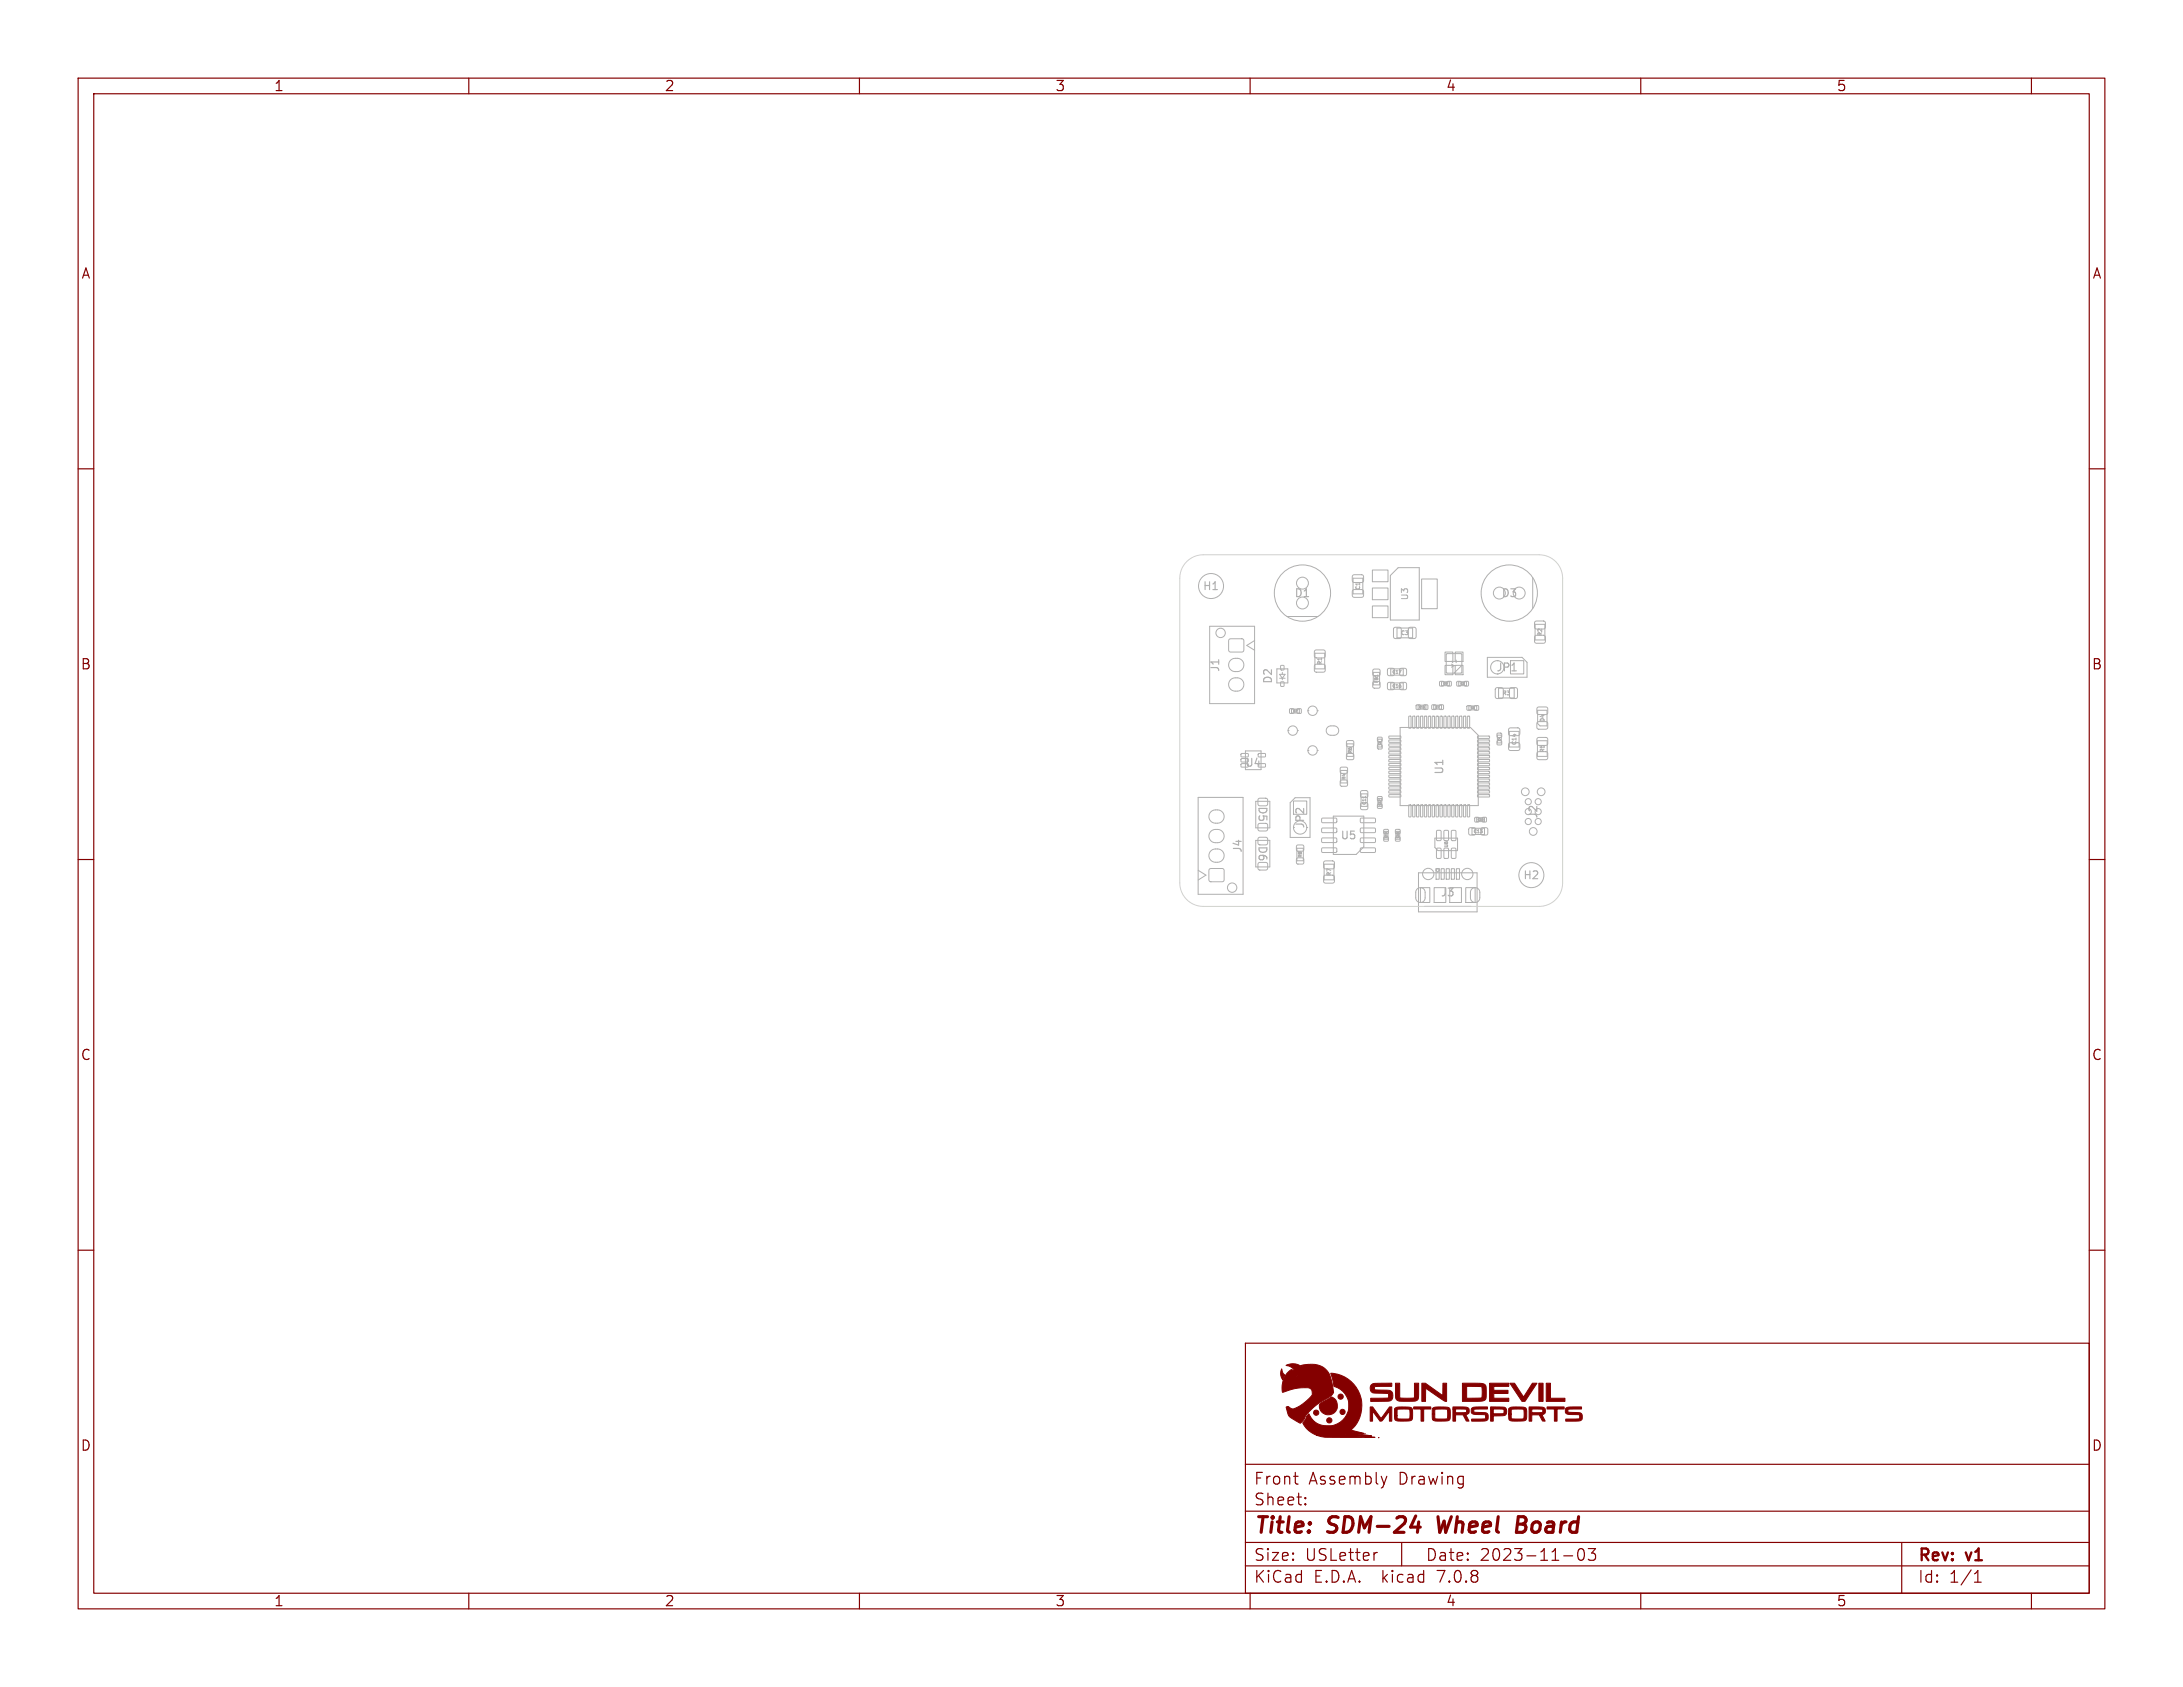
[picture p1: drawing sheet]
<svg xmlns="http://www.w3.org/2000/svg" width="279mm" height="216mm" viewBox="0 0 279 216" stroke-linecap="round" stroke-linejoin="round" font-family="sans-serif">
<defs><g id="words">
<g font-size="2.8" fill="#840000">
<text x="160.4" y="196.8">Title:</text>
<text x="170.1" y="196.8">SDM-24</text>
<text x="184.9" y="196.8">Wheel</text>
<text x="195.8" y="196.8">Board</text>
</g>
<g font-size="2.1" fill="#840000">
<text x="160.4" y="190.2">Front</text>
<text x="167.5" y="190.2">Assembly</text>
<text x="179.1" y="190.2">Drawing</text>
<text x="160.4" y="192.9">Sheet:</text>
<text x="160.4" y="202.8">KiCad</text>
<text x="160.4" y="200">Size:</text>
<text x="167" y="200">USLetter</text>
<text x="168.1" y="202.8">E.D.A.</text>
<text x="177" y="202.8">kicad</text>
<text x="182.4" y="200">Date:</text>
<text x="184.2" y="202.8">7.0.8</text>
<text x="189.4" y="200">2023-11-03</text>
<text x="245.4" y="200.2">Rev:</text>
<text x="245.4" y="202.8">Id:</text>
<text x="249.5" y="202.8">1/1</text>
<text x="251.8" y="200.2">v1</text>
</g>
<g font-size="1.8" fill="#840000">
<text x="35" y="11.9">1</text>
<text x="85" y="11.9">2</text>
<text x="135" y="11.9">3</text>
<text x="185" y="11.9">4</text>
<text x="235" y="11.9">5</text>
<text x="10.3" y="35.9">A</text>
<text x="267.7" y="35.9">A</text>
<text x="10.3" y="85.9">B</text>
<text x="267.7" y="85.9">B</text>
<text x="10.3" y="135.9">C</text>
<text x="267.7" y="135.9">C</text>
<text x="10.3" y="185.9">D</text>
<text x="267.7" y="185.9">D</text>
<text x="35" y="205.8">1</text>
<text x="85" y="205.8">2</text>
<text x="135" y="205.8">3</text>
<text x="185" y="205.8">4</text>
<text x="235" y="205.8">5</text>
</g>
<g font-size="1.4" fill="#afafaf">
<text x="153.9" y="75.7">H1</text>
<text x="165.6" y="76.6">D1</text>
<text x="192.1" y="76.6">D3</text>
<text x="156.2" y="86.1" transform="rotate(-90 156.2 86.1)">J1</text>
<text x="163" y="87.6" transform="rotate(-90 163 87.6)">D2</text>
<text x="191.4" y="86.1">JP1</text>
<text x="159.3" y="98.3">U4</text>
<text x="184.9" y="99.2" transform="rotate(-90 184.9 99.2)">U1</text>
<text x="160.9" y="103.1" transform="rotate(90 160.9 103.1)">D5</text>
<text x="167.1" y="106.1" transform="rotate(-90 167.1 106.1)">JP2</text>
<text x="171.5" y="107.6">U5</text>
<text x="197" y="104.9" transform="rotate(-90 197 104.9)">J2</text>
<text x="159.1" y="109.2" transform="rotate(-90 159.1 109.2)">J4</text>
<text x="160.9" y="108.1" transform="rotate(90 160.9 108.1)">D6</text>
<text x="194.9" y="112.7">H2</text>
<text x="184.3" y="114.9">J3</text>
</g>
<text font-size="1.1" fill="#afafaf" x="180.4" y="76.9" transform="rotate(-90 180.4 76.9)">U3</text>
<text font-size=".8" fill="#afafaf" x="186.5" y="85.5" transform="rotate(-90 186.5 85.5)">Y1</text>
<g font-size=".7" fill="#afafaf">
<text x="174.2" y="75.6" transform="rotate(-90 174.2 75.6)">C1</text>
<text x="179.2" y="81.4">C3</text>
<text x="197.5" y="81.5" transform="rotate(-90 197.5 81.5)">R2</text>
<text x="169.3" y="85.2" transform="rotate(-90 169.3 85.2)">R1</text>
<text x="192.2" y="89.1">R3</text>
<text x="194.2" y="95.4" transform="rotate(-90 194.2 95.4)">C14</text>
<text x="197.8" y="92.5" transform="rotate(-90 197.8 92.5)">D4</text>
<text x="197.8" y="96.4" transform="rotate(-90 197.8 96.4)">R5</text>
<text x="170.5" y="112.2" transform="rotate(-90 170.5 112.2)">R7</text>
</g>
<g font-size=".6" fill="#afafaf">
<text x="176.5" y="87.5" transform="rotate(-90 176.5 87.5)">FB1</text>
<text x="178.2" y="88.1">C16</text>
<text x="178.2" y="86.3">C17</text>
<text x="172.3" y="99.8" transform="rotate(-90 172.3 99.8)">R4</text>
<text x="173.1" y="96.4" transform="rotate(-90 173.1 96.4)">R6</text>
<text x="174.9" y="103" transform="rotate(-90 174.9 103)">C11</text>
<text x="188.6" y="106.7">C13</text>
<text x="166.7" y="109.8" transform="rotate(-90 166.7 109.8)">R8</text>
<text x="185.4" y="108.5" transform="rotate(-90 185.4 108.5)">U6</text>
</g>
<g font-size=".3" fill="#afafaf">
<text x="184.7" y="87.7">C9</text>
<text x="186.9" y="87.7">C5</text>
<text x="165.5" y="91.2">C2</text>
<text x="176.8" y="95.4" transform="rotate(-90 176.8 95.4)">C6</text>
<text x="183.7" y="90.7">C7</text>
<text x="188.2" y="90.8">C8</text>
<text x="192.1" y="94.9" transform="rotate(-90 192.1 94.9)">C4</text>
<text x="176.8" y="103.1" transform="rotate(-90 176.8 103.1)">C12</text>
<text x="177.6" y="107.3" transform="rotate(-90 177.6 107.3)">C19</text>
<text x="179.1" y="107.3" transform="rotate(-90 179.1 107.3)">C18</text>
<text x="189.1" y="105.1">C10</text>
</g>
</g></defs>
<g fill="none" stroke="#840000" stroke-width=".15">
<path d="M10 10h259.4v195.9h-259.4zM12 12h255.4v191.9h-255.4zM60 10v2M110 10v2M160 10v2M210 10v2M260 10v2M10 60h2M267.4 60h2M10 110h2M267.4 110h2M10 160h2"/>
<path d="M267.4 160h2M159.4 171.9h108v32h-108zM159.4 197.4h108M159.4 193.4h108M159.4 187.4h108M165.6 188.9h.5M165.9 189.9h.2M167.1 192.4v.1v.1M167.1 192.4l-.1 .1 .1 .1M167.1 191.7v.1M167.1 192.4v.2M167.1 191.7h-.1l.1 .1"/>
<path d="M176.3 198.7l-.3 .1M177.5 188.9l-.4 1M179.4 197.4v3M200.1 199.1h1.2M202.1 198.3a.36 .36 0 0 1 .6 .2 .77 .77 0 0 1-.4 1.2 1 1 0 0 1-.2-1.4zM203.3 198.2h.9l-.5 .6a.41 .41 0 0 1 .5 .2v.4l-.1 .2-.6 .1-.2-.2M243.4 197.4v6.5M60 203.9v2M110 203.9v2M159.4 200.4h108M160 203.9v2M210 203.9v2"/>
<path d="M252.7 202.5h.9M252.7 201.4l.4-.4v1.5M260 203.9v2"/>
</g>
<path d="M180.5 195.4h1.3M181.6 194.8l-.2 1.3M184 194.1l.3 2 .5-1.4M194.2 195.1h.7M194.9 195.1l.3 .1M195 194.1h-.7l-.2 2h.7l.2-.1M195.1 195l-.2 .1" fill="none" stroke="#840000" stroke-width=".4"/>
<g fill="#840000" stroke="#840000" stroke-width=".13">
<path d="M176.4 184h.1z"/>
<path d="M170.3 175.7a4.2 4.2 0 0 1 3.8 2.8 4.2 4.2 0 0 1-1.2 4.5l1.7 .5-1.9-.1 2.8 .4-2.9-.1 3.4 .2h-5.8a4 4 0 0 1-1.7-.2l3.7-.1-3.7 .1-.3-.1a3 3 0 0 1-1.5-1.5l.8-1.2a2.65 2.65 0 0 0 3.7 1.3 2.65 2.65 0 0 0 .9-3.8 2.6 2.6 0 0 0-1.4-1z"/>
<path d="M164.6 174.7a1.93 1.93 0 0 1 2.4 .6l-.5-.5a3.2 3.2 0 0 1 3.4 .7 5.7 5.7 0 0 1 .8 2.7l-.4 .4a9.3 9.3 0 0 0-3.2 2.5l-.2 .5-.4 .5a.75 .75 0 0 1-.7-.3 1.8 1.8 0 0 1-1.2-1.7l.3-.1a.82 .82 0 0 0 1.2 .1l.9-.6a1.99 1.99 0 0 0 1-1.1 .73 .73 0 0 0-1-.8 9.9 9.9 0 0 0-2.9 .6 2.77 2.77 0 0 1 1.2-2.9 1.62 1.62 0 0 1 .8 .9v.1l-.1-.1a1.72 1.72 0 0 0-1.4-1.5z"/>
<path d="M175.4 180.1h.3l1.1 1.4 1-1.4h.3v1.8h-.3v-1.3l-.7 1a.42 .42 0 0 1-.5 .3l-.9-1.3v1.3h-.3z"/>
<path d="M178.5 180.3a1.29 1.29 0 0 1 1.2-.2h.9a1.37 1.37 0 0 1 .2 1.3l-.1 .3a2.21 2.21 0 0 1-1.5 .2l-.4-.1a.45 .45 0 0 1-.3-.6h.3l.1 .4h1.2a.28 .28 0 0 0 .3 0 .28 .28 0 0 0 .1-.4l-.1-.8-.2-.1-1.3 .1-.1 .8h-.3z"/>
<path d="M180.9 180.1h2.2v.2h-.9v1.6h-.3v-1.6h-1z"/>
<path d="M183.3 180.3a1.11 1.11 0 0 1 1-.2h1.1a1.37 1.37 0 0 1 .2 1.3v.3a2.21 2.21 0 0 1-1.6 .2l-.3-.1a.41 .41 0 0 1-.4-.5v-.3h.3l.1 .6h1.2a.28 .28 0 0 0 .3 0 .28 .28 0 0 0 .1-.4l-.1-.8h-1.5l-.1 .6h-.3z"/>
<path d="M186 180.1h.8a1.52 1.52 0 0 1 1.2 .2 .54 .54 0 0 1-.4 .8l.4 .8h-.3l-.4-.8h-1v.8h-.3v-1.6h.3v.5h1.2a.22 .22 0 0 0 .2-.3 .22 .22 0 0 0-.2-.2h-1.5z"/>
<path d="M188.4 180.2a1.1 1.1 0 0 1 .9-.1h1.1v.2h-1.5a.2 .2 0 0 0-.3 .2 .2 .2 0 0 0 .2 .2l.9 .1a.58 .58 0 0 1 .7 .3 .58 .58 0 0 1-.2 .7l-1.8 .1v-.3h1.5a.29 .29 0 0 0 .2-.4 .29 .29 0 0 0-.4-.2h-.2a1.57 1.57 0 0 1-1.2-.2z"/>
<path d="M190.8 180.1h1.1a.75 .75 0 0 1 .9 .3 .56 .56 0 0 1 0 .6 .56 .56 0 0 1-.6 .2h-1.1v.7h-.3v-1.6h.3v.6h.9a.34 .34 0 0 0 .5-.2 .34 .34 0 0 0-.5-.4h-1.2z"/>
<path d="M193.1 180.3a1.29 1.29 0 0 1 1.2-.2h.9a1.38 1.38 0 0 1 .2 1.3l-.1 .3a2.21 2.21 0 0 1-1.5 .2l-.4-.1a.41 .41 0 0 1-.3-.5v-.3h.3l.1 .6h1.2a.28 .28 0 0 0 .3 0 .28 .28 0 0 0 .1-.4l-.1-.8h-1.5l-.1 .6h-.3z"/>
<path d="M195.7 180.1h.8a1.52 1.52 0 0 1 1.2 .2 .54 .54 0 0 1-.3 .8l.4 .8h-.4l-.4-.8h-1v.8h-.3v-1.6h.3v.5h1.3a.22 .22 0 0 0 .2-.3 .22 .22 0 0 0-.3-.2h-1.5z"/>
<path d="M198 180.1h2.2v.2h-.9v1.6h-.4v-1.6h-.9z"/>
<path d="M200.4 180.2a1.1 1.1 0 0 1 .9-.1h1.1v.2h-1.5a.2 .2 0 0 0-.2 .2 .2 .2 0 0 0 .2 .2l.8 .1a.58 .58 0 0 1 .8 .3 .58 .58 0 0 1-.3 .7l-1.8 .1v-.3h1.5a.29 .29 0 0 0 .3-.4 .29 .29 0 0 0-.4-.2h-.2a1.57 1.57 0 0 1-1.2-.2z"/>
<path d="M169 179.6l1.4-.8a1.17 1.17 0 0 1 .8 1.4 1.17 1.17 0 0 1-1.4 .8 1.17 1.17 0 0 1-.9-1.3z"/>
<path d="M175.5 177.2l.5-.2h2.1v.4h-2a.22 .22 0 0 0-.2 .3 .22 .22 0 0 0 .2 .2h1.5a.72 .72 0 0 1 .7 .8 .72 .72 0 0 1-.9 .6l-2 .1v-.5h1.9a.35 .35 0 0 0 .4-.3 .35 .35 0 0 0-.5-.3h-1.2a.62 .62 0 0 1-.6-.4 .62 .62 0 0 1 .1-.7z"/>
<path d="M178.6 177h.5v1.9h.1h1.8v-1.9h.6v1a1.58 1.58 0 0 1-.2 1.2 5.4 5.4 0 0 1-2.3 .1 .76 .76 0 0 1-.5-1z"/>
<path d="M182 177h.4l2.3 1.6v-1.6h.5v2.3l-.5-.1-2.2-1.5-.1 1.6h-.4z"/>
<path d="M187.2 177l2.6 .1a.62 .62 0 0 1 .4 .8 1.36 1.36 0 0 1-.2 1.3l-.7 .1h-2.1v-1.9h.5v1.5h1.5a.37 .37 0 0 0 .5-.1v-1.1a.27 .27 0 0 0-.4-.3h-2.1z"/>
<path d="M190.6 177h2.5v.4h-1.9v.5h1.8v.4h-1.8v.6h1.9v.4h-2.5z"/>
<path d="M193.2 177h.6l1.2 1.8 1.1-1.8h.6l-1.5 2.3h-.4z"/>
<path d="M197 177h.5v2.3h-.5z"/>
<path d="M197.9 177h.5v1.9h1.9v.4h-2.4z"/>
<path d="M164 175.2l.2 .5 .2 .3-.2 .6-.1-.1a1.32 1.32 0 0 1-.1-1.3z"/>
<circle cx="170.1" cy="181.8" r=".33"/>
<circle cx="168.5" cy="180.8" r=".34"/>
<circle cx="171.8" cy="180.7" r=".33"/>
<circle cx="171.6" cy="178.7" r=".33"/>
</g>
<g fill="none" stroke="#afafaf" stroke-width=".13">
<path d="M164.7 78.9h4M173.1 73.6h.2h1.1l.1 .2v.6l-.2 .2-1.1-.1-.1-.2zM173.1 75.5l.2-.1 1.1 .1 .1 .2v.6l-.2 .1h-1.1l-.1-.2zM173.2 74h1.2v2h-1.2zM175.6 73h2v1.4h-2zM175.6 75.3h2v1.4h-2zM175.6 77.6h2v1.4h-2zM179 72.7h2.6v6.7h-3.6v-5.7zM182 74.1h2v3.8h-2zM196.2 73.9v4M196.5 79.5h.2h.9l.2 .2v.6l-.2 .2h-1l-.2-.2zM196.5 79.9h1.2v2h-1.2z"/>
<path d="M154.8 80.1h5.8v10h-5.8zM157.3 81.8l.2-.1h1.4l.2 .1 .1 .2-.1 1.4h-.2h-1.4h-.2l-.1-.2zM157.5 84.5l.4-.2h.4a.85 .85 0 0 1 .9 .8 .85 .85 0 0 1-.9 .9h-.2a.85 .85 0 0 1-.8-.6 .85 .85 0 0 1 .2-.9zM157.5 87l.4-.2 .4-.1a.85 .85 0 0 1 .9 .9 .85 .85 0 0 1-.9 .8h-.2a.85 .85 0 0 1-.8-.5 .85 .85 0 0 1 .2-.9zM158.9 96.5l.8-.1 .1 .4-.9 .1zM158.9 97.1h.8l.1 .4h-.9zM158.9 97.8l.8-.1 .1 .4-.9 .1zM159.4 98.5v-2.4h2v2.4M160.6 82l-1 .6 1 .6M161.1 97.8l.8-.1 .1 .4-.9 .1zM161.1 96.5l.8-.1 .1 .4-.9 .1zM163.4 85.6h1.4v1.8h-1.4"/>
<path d="M163.8 86.8h.7M163.8 86.3h.7l-.4 .5zM163.9 87.3h.4v.5h-.4zM163.9 85.2h.4v.5h-.4zM164.1 86.1v.2M164.1 86.8v.2M164.9 93.5a.6 .6 0 0 1 .6-.6 .6 .6 0 0 1 .6 .6M164.9 93.5h.1M164.9 93.5a.6 .6 0 0 0 .6 .6 .6 .6 0 0 0 .6-.6M165.1 90.7h.5v.6h-.5zM165.3 90.7h1v.6h-1zM166 90.7h.5v.6h-.5z"/>
<path d="M166.1 93.5h.1M167.4 96a.6 .6 0 0 1 .6-.6 .6 .6 0 0 1 .6 .6M167.4 96h.1M167.4 96a.6 .6 0 0 0 .6 .6 .6 .6 0 0 0 .6-.6M167.4 91a.6 .6 0 0 1 .6-.6 .6 .6 0 0 1 .6 .6M167.4 91h.1M167.4 91a.6 .6 0 0 0 .6 .6 .6 .6 0 0 0 .6-.6M168.3 85.1l.2-.1h1l.1 .3v.6l-.2 .1h-1l-.2-.2zM168.3 83.2h.2h1l.1 .2v.6l-.2 .2h-1l-.2-.2zM168.3 83.6h1.2v2h-1.2zM168.6 96h.1M168.6 91h.1"/>
<path d="M169.9 93.1l.3-.2h.5a.6 .6 0 0 1 .6 .6 .6 .6 0 0 1-.6 .6h-.4a.6 .6 0 0 1-.5-.4 .6 .6 0 0 1 .1-.6zM171.6 99.9h.8v.7h-.8zM171.6 98.2h.8v.7h-.8zM171.6 98.6h.8v1.6h-.8zM172.4 94.8h.8v.7h-.8zM172.4 96.5h.8v.7h-.8zM172.4 95.2h.8v1.6h-.8zM175.8 87.3l.1-.1 .7 .1v.1v.6l-.2 .1-.6-.1-.1-.1zM175.8 85.7l.1-.1 .7 .1v.1v.6l-.2 .1-.6-.1-.1-.1zM175.8 86.1h.8v1.6h-.8zM176.3 95.3h.6v.5h-.6zM176.3 94.4h.6v.5h-.6z"/>
<path d="M176.3 94.6h.6v1h-.6zM177.6 87.4l.2-.1 .6 .1 .1 .1-.1 .7-.1 .1-.7-.1v-.1zM177.6 85.6l.2-.1 .6 .1 .1 .1-.1 .7-.1 .1-.7-.1v-.1zM177.8 94.2h1.4l.1 .2-.1 .1h-1.4zM177.8 94.7h1.4l.1 .2-.1 .1h-1.4zM177.8 95.2h1.4l.1 .2-.1 .1h-1.4zM177.8 95.7h1.4l.1 .2-.1 .1h-1.4zM177.8 96.2h1.4l.1 .2-.1 .1h-1.4zM177.8 96.7h1.4l.1 .2-.1 .1h-1.4zM177.8 97.2h1.4l.1 .2-.1 .1h-1.4zM177.8 97.7h1.4l.1 .2-.1 .1h-1.4zM177.8 98.2h1.4l.1 .2-.1 .1h-1.4z"/>
<path d="M177.8 98.7h1.4l.1 .2-.1 .1h-1.4zM177.8 99.2h1.4l.1 .2-.1 .1h-1.4zM177.8 99.7h1.4l.1 .2-.1 .1h-1.4zM178 87.4h1.6v.8h-1.6zM178 85.6h1.6v.8h-1.6zM178.4 80.3h.7l.2 .1v1.1l-.1 .2h-.6l-.2-.1-.1-1.1zM178.8 80.4h2v1.2h-2zM179.2 87.4l.1-.1 .7 .1v.1v.7l-.2 .1-.6-.1-.1-.1zM179.2 85.6l.1-.1 .7 .1v.1v.7l-.2 .1-.6-.1-.1-.1zM179.2 93.1h9l1 1v9h-10zM180.3 91.7h.3v1.4l-.1 .1-.2-.1zM180.3 80.3h.7l.2 .1 .1 1.1-.2 .2h-.6l-.2-.1v-1.1z"/>
<path d="M180.8 91.7h.3v1.4l-.1 .1-.2-.1zM181.3 90.2h.5v.6h-.5zM181.3 91.7h.3v1.4l-.1 .1-.2-.1zM181.5 90.3h1v.4h-1zM181.8 90.6h.1M181.8 90.4l-.1 .1 .1 .1M181.8 90.4h.1M181.8 91.7h.3v1.4l-.1 .1-.2-.1zM181.9 90.6h.2M181.9 90.4h.1v.2M182.2 90.2h.5v.6h-.5zM182.3 90.4h-.1v.1h.1v.1h-.1"/>
<path d="M182.3 91.7h.3v1.4l-.1 .1-.2-.1zM182.8 91.7h.3v1.4l-.1 .1-.2-.1zM183.3 90.2h.5v.6h-.5zM183.3 91.7h.3v1.4l-.1 .1-.2-.1zM183.5 90.3h1v.4h-1zM183.8 91.7h.3v1.4l-.1 .1-.2-.1zM184.2 90.2h.5v.6h-.5zM184.3 87.2h.5v.6h-.5zM184.3 91.7h.3v1.4l-.1 .1-.2-.1zM184.5 87.3h1v.4h-1zM184.8 91.7h.3v1.4l-.1 .1-.2-.1zM185 83.4h1v1.3h-1z"/>
<path d="M185 85.1h1v1.3h-1zM185.1 83.7h.1h1.8h.1v2.4h-.1h-1.8h-.1zM185.2 87.2h.5v.6h-.5zM185.3 91.7h.3v1.4l-.1 .1-.2-.1zM185.8 91.7h.3v1.4l-.1 .1-.2-.1zM186.3 85.1h1v1.3h-1zM186.3 83.4h1v1.3h-1zM186.3 91.7h.3v1.4l-.1 .1-.2-.1zM186.5 87.2h.5v.6h-.5zM186.7 87.3h1v.4h-1zM186.8 91.7h.3v1.4l-.1 .1-.2-.1zM187.1 85.1l-1 1"/>
<path d="M187.3 91.7h.3v1.4l-.1 .1-.2-.1zM187.4 87.2h.5v.6h-.5zM187.8 90.3h.5v.6h-.5zM187.8 91.7h.3v1.4l-.1 .1-.2-.1zM188 90.4h1v.4h-1zM188.7 90.3h.5v.6h-.5zM189.1 99.7h1.5l.1 .2-.1 .1h-1.4zM189.1 99.2h1.5l.1 .2-.1 .1h-1.4zM189.1 98.7h1.5l.1 .2-.1 .1h-1.4zM189.1 98.2h1.5l.1 .2-.1 .1h-1.4zM189.1 97.7h1.5l.1 .2-.1 .1h-1.4zM189.1 97.2h1.5l.1 .2-.1 .1h-1.4z"/>
<path d="M189.1 96.7h1.5l.1 .2-.1 .1h-1.4zM189.1 96.2h1.5l.1 .2-.1 .1h-1.4zM189.1 95.7h1.5l.1 .2-.1 .1h-1.4zM189.1 95.2h1.5l.1 .2-.1 .1h-1.4zM189.1 94.7h1.5l.1 .2-.1 .1h-1.4zM189.1 94.2h1.5l.1 .2-.1 .1h-1.4zM190.4 84.1h4.4l.6 .7v1.9h-5zM191.4 88.1l.7-.1 .3 .2v.9l-.2 .3h-.6l-.2-.2v-.9zM191.6 93.9h.6v.4h-.6zM191.6 94.8h.6v.5h-.6zM191.6 84.5h.1M191.7 94.1h.4v1h-.4z"/>
<path d="M191.8 88.1h2v1.2h-2zM193.1 93.2l.2-.1 1.1 .1 .1 .2v.6l-.2 .1h-1.1l-.1-.2zM193.1 95.1h.2h1.1l.1 .2v.6l-.2 .2-1.1-.1-.1-.2zM193.2 93.6h1.2v2h-1.2zM193.3 88.1l.7-.1 .2 .2v.9l-.1 .3h-.7l-.2-.2v-.9zM193.3 84.5h1.7v1.8h-1.7zM196.5 81.4l.2-.1h.9l.2 .3v.6l-.2 .1h-1l-.2-.2zM196.8 92.4h1.1l.2 .2v.6l-.2 .1h-1l-.2-.2zM196.8 90.5h1.1l.2 .2v.6l-.2 .1h-1l-.2-.2zM196.8 94.4h.2h.9l.2 .2v.6l-.2 .2h-1l-.2-.3zM196.8 96.3l.2-.1h.9l.2 .2v.7l-.2 .1h-1l-.2-.2zM196.8 94.8h1.2v2h-1.2z"/>
<path d="M196.8 90.9h1.2v2h-.9l-.3-.3zM153.3 102.1h5.8v12.4h-5.8zM153.3 111.4l1 .6-1 .6M154.8 111.2l.2-.1h1.4l.2 .1 .1 .2-.1 1.4h-.2h-1.4h-.2l-.1-.2zM155 108.9l.4-.2h.4a.85 .85 0 0 1 .9 .8 .85 .85 0 0 1-.9 .9h-.2a.85 .85 0 0 1-.8-.6 .85 .85 0 0 1 .2-.9zM155 106.4l.4-.2 .4-.1a.85 .85 0 0 1 .9 .9 .85 .85 0 0 1-.9 .8h-.2a.85 .85 0 0 1-.8-.5 .85 .85 0 0 1 .2-.9zM155 103.9l.4-.2h.4a.85 .85 0 0 1 .9 .8 .85 .85 0 0 1-.9 .9h-.2a.85 .85 0 0 1-.8-.6 .85 .85 0 0 1 .2-.9zM160.7 107.5h1.8v3.4h-1.8zM160.7 102.5h1.8v3.5h-1.8zM161.1 110.4h.1h1l.1 .2-.1 .7-.2 .1-.9-.1-.1-.2zM161.1 107.2l.1-.1 1 .1 .1 .2-.1 .7h-.2h-.9l-.1-.2zM161.1 102.2l.1-.1 1 .1 .1 .2-.1 .7h-.2h-.9l-.1-.2z"/>
<path d="M161.1 105.4h.1h1l.1 .2-.1 .7-.2 .1-.9-.1-.1-.2zM165.1 102.7l.7-.6h1.9v5.1h-2.6zM165.6 102.5h1.7v1.7h-1.7zM165.6 105.9h.1M166 109.8h.8v.7h-.8zM166 108.2h.8v.7h-.8zM166 108.6h.8v1.6h-.8zM169.2 104.7h1.8l.1 .1v.4l-.2 .1h-1.7v-.2zM169.2 106h1.8l.1 .1v.4l-.2 .1h-1.7v-.2zM169.2 107.3l1.8-.1 .1 .2v.3l-.2 .1h-1.7v-.1zM169.2 108.5h1.8l.1 .2v.3l-.2 .1h-1.7v-.1zM169.5 110.2h.1h1l.2 .2v.6l-.2 .2h-1l-.2-.3z"/>
<path d="M169.5 112.1l.1-.1h1l.2 .2v.7l-.2 .1h-1l-.2-.2zM169.5 110.6h1.2v2h-1.2zM170.6 104.4h4v4l-1 1h-3zM174.1 108.5h1.9v.2v.3l-.1 .1h-1.7l-.1-.1zM174.1 107.3l1.9-.1v.2v.3l-.1 .1h-1.7l-.1-.1zM174.1 106h1.9v.1v.4l-.1 .1h-1.7l-.1-.2zM174.1 104.7h1.9v.1v.4l-.1 .1h-1.7l-.1-.2zM174.2 101.2h.1h.7l.1 .2-.1 .6-.1 .1-.7-.1-.1-.2zM174.2 102.8l.1-.1 .7 .1 .1 .2-.1 .6h-.1h-.7l-.1-.2zM174.2 101.6h.8v1.6h-.8zM174.8 101.9v.2M176.3 102h.6v.5h-.6z"/>
<path d="M176.3 102.9h.6v.5h-.6zM176.3 102.2h.6v1h-.6zM177.1 106.2h.6v.5h-.6zM177.1 107.1h.6v.5h-.6zM177.2 106.4h.4v1h-.4zM177.8 100.2h1.4l.1 .2-.1 .1h-1.4zM177.8 100.7h1.4l.1 .2-.1 .1h-1.4zM177.8 101.2h1.4l.1 .2-.1 .1h-1.4zM177.8 101.7h1.4l.1 .2-.1 .1h-1.4zM178.6 106.2h.6v.5h-.6zM178.6 107.1h.6v.5h-.6zM178.6 106.4h.6v1h-.6z"/>
<path d="M180.3 103l.3 .1v1.4h-.1h-.2zM180.8 103l.3 .1v1.4h-.1h-.2zM181.3 103l.3 .1v1.4h-.1h-.2zM181.4 113.8a.6 .6 0 0 1 .6-.2 .6 .6 0 0 1 .4 .6v.7a.6 .6 0 0 1-.6 .6 .6 .6 0 0 1-.6-.6v-.8zM181.6 111.7h7.4v5h-7.4zM181.8 113.6h1.2v1.9h-1.2zM181.8 103l.3 .1v1.4h-.1h-.2zM182.3 116h6M182.3 103l.3 .1v1.4h-.1h-.2zM182.8 103l.3 .1v1.4h-.1h-.2zM183.3 103l.3 .1v1.4h-.1h-.2zM183.6 113.6h1.4v1.9h-1.4z"/>
<path d="M183.6 107.3h3v1.6h-2.6l-.4-.4zM183.8 111.2h.4v1.3h-.4zM183.8 111.2h.4v.2l-.2 .2-.2-.2zM183.8 103l.3 .1v1.4h-.1h-.2zM183.9 108.6l.4-.1 .1 .1v1.1v.2h-.4l-.1-.1zM183.9 106.3h.4l.1 .1v1v.2h-.4l-.1-.1zM184.3 103l.3 .1v1.4h-.1h-.2zM184.4 111.2h.5v1.3h-.5zM184.8 103l.3 .1v1.4h-.1h-.2zM184.8 108.6l.5-.1 .1 .1v1.1l-.1 .2h-.3l-.2-.1zM184.8 106.3h.5l.1 .1v1l-.1 .2h-.3l-.2-.1zM185.1 111.2h.4v1.3h-.4z"/>
<path d="M185.3 103l.3 .1v1.4h-.1h-.2zM185.6 113.6h1.4v1.9h-1.4zM185.7 111.2h.4v1.3h-.4zM185.8 108.6l.4-.1 .1 .1v1.1v.2h-.4l-.1-.1zM185.8 106.3h.4l.1 .1v1v.2h-.4l-.1-.1zM185.8 103l.3 .1v1.4h-.1h-.2zM186.3 103l.3 .1v1.4h-.1h-.2zM186.4 111.2h.4v1.3h-.4zM186.8 103l.3 .1v1.4h-.1h-.2zM187.3 103l.3 .1v1.4h-.1h-.2zM187.6 113.6h1.2v1.9h-1.2zM187.8 103l.3 .1v1.4h-.1h-.2z"/>
<path d="M188 106l.2-.1 .6 .1 .1 .1-.1 .7-.1 .1-.7-.1v-.1zM188.4 113.8a.6 .6 0 0 1 .6-.2 .6 .6 0 0 1 .4 .6v.7a.6 .6 0 0 1-.6 .6 .6 .6 0 0 1-.6-.6v-.8zM188.4 106h1.6v.8h-1.6zM188.8 104.6h.5v.6h-.5zM189 104.7h1v.4h-1zM189.1 101.7h1.5l.1 .2-.1 .1h-1.4zM189.1 101.2h1.5l.1 .2-.1 .1h-1.4zM189.1 100.7h1.5l.1 .2-.1 .1h-1.4zM189.1 100.2h1.5l.1 .2-.1 .1h-1.4zM189.6 106l.1-.1 .7 .1v.1v.7l-.2 .1-.6-.1-.1-.1zM189.7 104.6h.5v.6h-.5z"/>
<circle cx="155" cy="75" r="1.6"/>
<circle cx="166.7" cy="77.2" r=".76"/>
<circle cx="166.7" cy="74.6" r=".76"/>
<circle cx="166.7" cy="75.9" r="3.6"/>
<circle cx="191.9" cy="75.9" r=".76"/>
<circle cx="193.2" cy="75.9" r="3.6"/>
<circle cx="194.4" cy="75.9" r=".76"/>
<circle cx="156.2" cy="81" r=".6"/>
<circle cx="191.6" cy="85.4" r=".85"/>
<circle cx="157.7" cy="113.6" r=".6"/>
<circle cx="166.4" cy="105.9" r=".85"/>
<circle cx="182.8" cy="111.8" r=".72"/>
<circle cx="187.8" cy="111.8" r=".72"/>
<circle cx="195.2" cy="101.3" r=".5"/>
<circle cx="195.6" cy="105.1" r=".39"/>
<circle cx="195.6" cy="103.9" r=".39"/>
<circle cx="195.6" cy="102.6" r=".39"/>
<circle cx="196" cy="112" r="1.6"/>
<circle cx="196.2" cy="106.4" r=".5"/>
<circle cx="196.9" cy="105.1" r=".39"/>
<circle cx="196.9" cy="102.6" r=".39"/>
<circle cx="197.3" cy="101.3" r=".5"/>
</g>
<path d="M193.5 85.9h.6" fill="none" stroke="#afafaf" stroke-width=".15"/>
<path d="M151.9 71.8l.9-.6 1.2-.2h43a3 3 0 0 1 3 3v39a3 3 0 0 1-3 3h-43a3 3 0 0 1-3-3v-39l.2-1 .3-.6z" fill="none" stroke="#d0d2cd" stroke-width=".13"/>
<use href="#words"/>
</svg>
